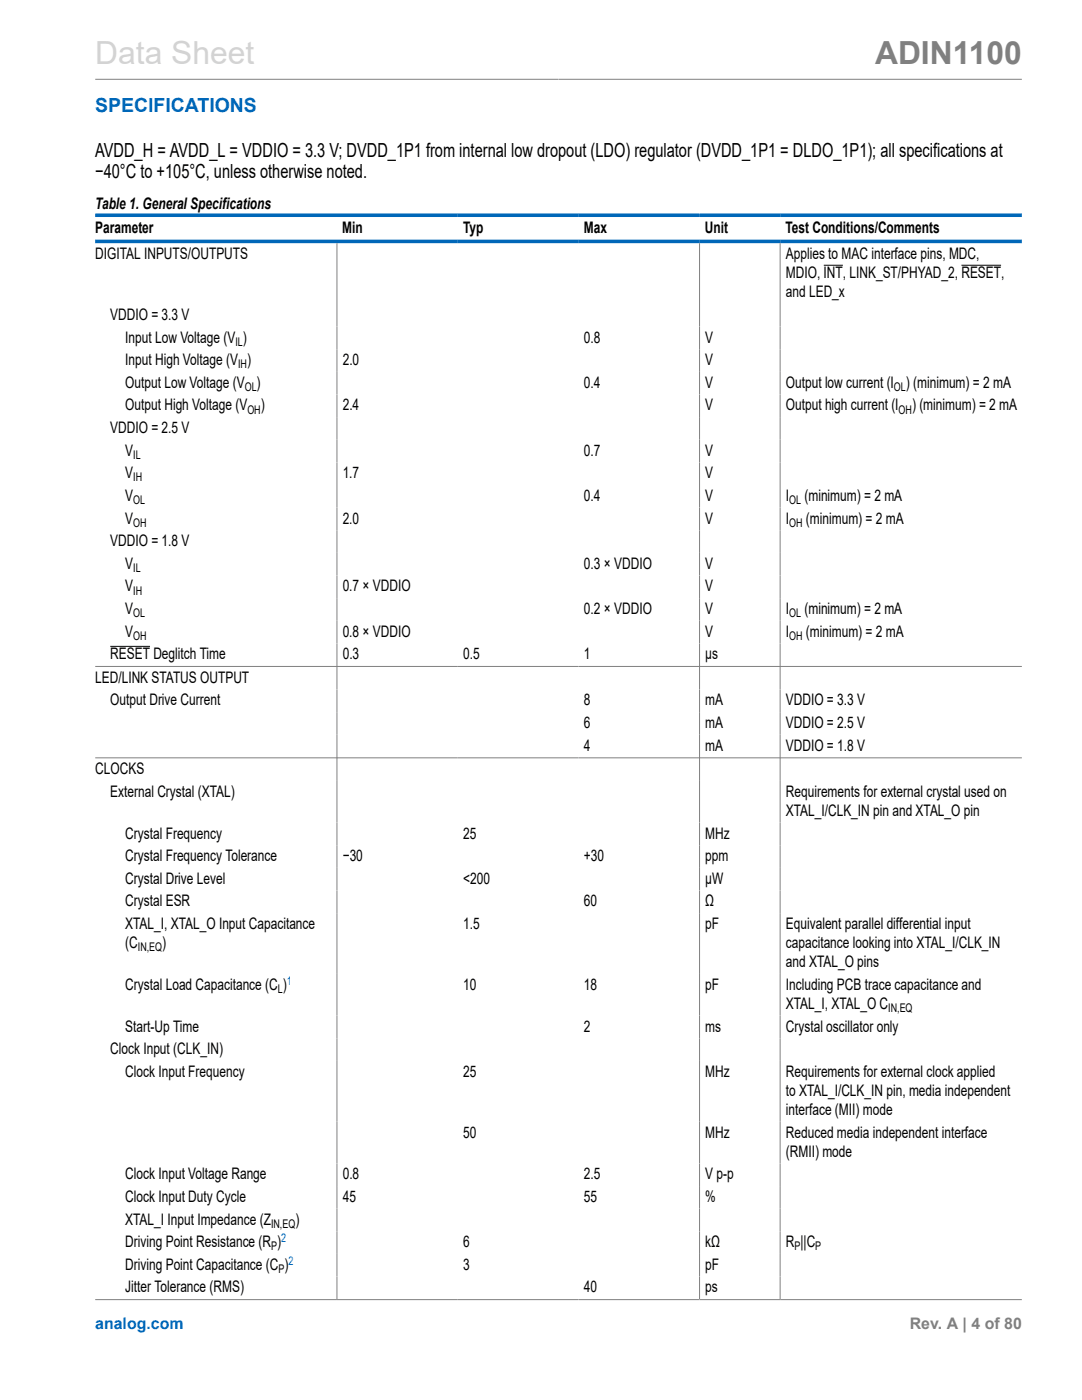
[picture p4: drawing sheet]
<svg xmlns="http://www.w3.org/2000/svg" width="216mm" height="279mm" viewBox="0 0 216 279" stroke-linecap="round" stroke-linejoin="round" font-family="sans-serif">
<defs><g id="words">
<text font-size="6.3" fill="#d3d3d3" x="19" y="12.7">Data Sheet</text>
<text font-size="6.3" fill="#808080" x="174.6" y="12.7">ADIN1100</text>
<text font-size="3.9" fill="#0067b8" x="19" y="22.3">SPECIFICATIONS</text>
<g font-size="3.9">
<text x="19" y="35.5">−40°C to +105°C, unless otherwise noted.</text>
<text x="19" y="31.2">AVDD_H = AVDD_L = VDDIO = 3.3 V; DVDD_1P1 from internal low dropout (LDO) regulator (DVDD_1P1 = DLDO_1P1); all specifications at</text>
</g>
<g font-size="3.2">
<text x="19" y="41.6">Table 1. General Specifications</text>
<text x="19" y="46.5">Parameter</text>
<text x="68.3" y="46.5">Min</text>
<text x="92.4" y="46.5">Typ</text>
<text x="116.5" y="46.5">Max</text>
<text x="140.6" y="46.5">Unit</text>
<text x="156.7" y="46.5">Test Conditions/Comments</text>
<text x="19" y="51.7">DIGITAL INPUTS/OUTPUTS</text>
<text x="156.8" y="51.7">Applies to MAC interface pins, MDC,</text>
<text x="156.8" y="55.5">MDIO, INT, LINK_ST/PHYAD_2, RESET,</text>
<text x="156.8" y="59.3">and LED_x</text>
<text x="22" y="63.8">VDDIO = 3.3 V</text>
<text x="25" y="68.4">Input Low Voltage (V )</text>
<text x="116.5" y="68.4">0.8</text>
<text x="140.7" y="68.4">V</text>
<text x="25" y="72.9">Input High Voltage (V )</text>
<text x="25" y="77.4">Output Low Voltage (V</text>
<text x="51.2" y="77.4">)</text>
<text x="68.4" y="72.9">2.0</text>
<text x="116.5" y="77.4">0.4</text>
<text x="140.7" y="77.4">V</text>
<text x="140.7" y="72.9">V</text>
<text x="156.8" y="77.4">Output low current (I</text>
<text x="180.8" y="77.4">) (minimum) = 2 mA</text>
<text x="25" y="81.9">Output High Voltage (V</text>
<text x="52" y="81.9">)</text>
<text x="68.4" y="81.9">2.4</text>
<text x="140.7" y="81.9">V</text>
<text x="156.8" y="81.9">Output high current (I</text>
<text x="182" y="81.9">) (minimum) = 2 mA</text>
<text x="22" y="86.4">VDDIO = 2.5 V</text>
<text x="25" y="95.4">V</text>
<text x="25" y="90.9">V</text>
<text x="68.4" y="95.4">1.7</text>
<text x="116.5" y="90.9">0.7</text>
<text x="140.7" y="90.9">V</text>
<text x="140.7" y="95.4">V</text>
<text x="25" y="100">V</text>
<text x="116.5" y="100">0.4</text>
<text x="140.7" y="100">V</text>
<text x="156.8" y="100">I</text>
<text x="160.5" y="100">(minimum) = 2 mA</text>
<text x="25" y="104.5">V</text>
<text x="68.4" y="104.5">2.0</text>
<text x="140.7" y="104.5">V</text>
<text x="156.8" y="104.5">I</text>
<text x="160.8" y="104.5">(minimum) = 2 mA</text>
<text x="22" y="109">VDDIO = 1.8 V</text>
<text x="25" y="113.5">V</text>
<text x="116.5" y="113.5">0.3 × VDDIO</text>
<text x="140.7" y="113.5">V</text>
<text x="25" y="118">V</text>
<text x="68.4" y="118">0.7 × VDDIO</text>
<text x="140.7" y="118">V</text>
<text x="25" y="122.5">V</text>
<text x="116.5" y="122.5">0.2 × VDDIO</text>
<text x="140.7" y="122.5">V</text>
<text x="156.8" y="122.5">I</text>
<text x="160.5" y="122.5">(minimum) = 2 mA</text>
<text x="22" y="131.6">RESET Deglitch Time</text>
<text x="25" y="127.1">V</text>
<text x="68.4" y="127.1">0.8 × VDDIO</text>
<text x="68.4" y="131.6">0.3</text>
<text x="92.4" y="131.6">0.5</text>
<text x="116.5" y="131.6">1</text>
<text x="140.7" y="127.1">V</text>
<text x="140.7" y="131.6">µs</text>
<text x="156.8" y="127.1">I</text>
<text x="160.8" y="127.1">(minimum) = 2 mA</text>
<text x="19" y="136.3">LED/LINK STATUS OUTPUT</text>
<text x="22" y="140.8">Output Drive Current</text>
<text x="116.5" y="140.8">8</text>
<text x="140.7" y="140.8">mA</text>
<text x="156.8" y="140.8">VDDIO = 3.3 V</text>
<text x="116.5" y="145.3">6</text>
<text x="116.5" y="149.8">4</text>
<text x="140.7" y="145.3">mA</text>
<text x="140.7" y="149.8">mA</text>
<text x="156.8" y="145.3">VDDIO = 2.5 V</text>
<text x="156.8" y="149.8">VDDIO = 1.8 V</text>
<text x="19" y="154.5">CLOCKS</text>
<text x="22" y="159">External Crystal (XTAL)</text>
<text x="156.8" y="159">Requirements for external crystal used on</text>
<text x="25" y="167.3">Crystal Frequency</text>
<text x="92.4" y="167.3">25</text>
<text x="140.7" y="167.3">MHz</text>
<text x="156.8" y="162.8">XTAL_I/CLK_IN pin and XTAL_O pin</text>
<text x="25" y="171.9">Crystal Frequency Tolerance</text>
<text x="68.4" y="171.9">−30</text>
<text x="116.5" y="171.9">+30</text>
<text x="140.7" y="171.9">ppm</text>
<text x="25" y="176.4">Crystal Drive Level</text>
<text x="92.4" y="176.4">&lt;200</text>
<text x="140.7" y="176.4">µW</text>
<text x="25" y="180.9">Crystal ESR</text>
<text x="25" y="185.4">XTAL_I, XTAL_O Input Capacitance</text>
<text x="92.4" y="185.4">1.5</text>
<text x="116.5" y="180.9">60</text>
<text x="140.7" y="180.9">Ω</text>
<text x="140.7" y="185.4">pF</text>
<text x="156.8" y="185.4">Equivalent parallel differential input</text>
<text x="25" y="189.2">(C</text>
<text x="32.4" y="189.2">)</text>
<text x="156.8" y="189.2">capacitance looking into XTAL_I/CLK_IN</text>
<text x="25" y="197.5">Crystal Load Capacitance (C )</text>
<text x="92.4" y="197.5">10</text>
<text x="116.5" y="197.5">18</text>
<text x="140.7" y="197.5">pF</text>
<text x="156.8" y="197.5">Including PCB trace capacitance and</text>
<text x="156.8" y="193">and XTAL_O pins</text>
<text x="156.8" y="201.4">XTAL_I, XTAL_O C</text>
<text x="25" y="205.9">Start-Up Time</text>
<text x="116.5" y="205.9">2</text>
<text x="140.7" y="205.9">ms</text>
<text x="156.8" y="205.9">Crystal oscillator only</text>
<text x="22" y="210.4">Clock Input (CLK_IN)</text>
<text x="25" y="214.9">Clock Input Frequency</text>
<text x="92.4" y="214.9">25</text>
<text x="140.7" y="214.9">MHz</text>
<text x="156.8" y="214.9">Requirements for external clock applied</text>
<text x="156.8" y="218.7">to XTAL_I/CLK_IN pin, media independent</text>
<text x="92.4" y="227">50</text>
<text x="140.7" y="227">MHz</text>
<text x="156.8" y="222.5">interface (MII) mode</text>
<text x="156.8" y="227">Reduced media independent interface</text>
<text x="156.8" y="230.8">(RMII) mode</text>
<text x="25" y="235.4">Clock Input Voltage Range</text>
<text x="25" y="239.9">Clock Input Duty Cycle</text>
<text x="68.4" y="235.4">0.8</text>
<text x="68.4" y="239.9">45</text>
<text x="116.5" y="235.4">2.5</text>
<text x="116.5" y="239.9">55</text>
<text x="140.7" y="235.4">V p-p</text>
<text x="140.7" y="239.9">%</text>
<text x="25" y="244.4">XTAL_I Input Impedance (Z</text>
<text x="58.9" y="244.4">)</text>
<text x="25" y="248.9">Driving Point Resistance (R )</text>
<text x="92.4" y="248.9">6</text>
<text x="140.7" y="248.9">kΩ</text>
<text x="156.8" y="248.9">R ||C</text>
<text x="25" y="257.9">Jitter Tolerance (RMS)</text>
<text x="25" y="253.4">Driving Point Capacitance (C )</text>
<text x="92.4" y="253.4">3</text>
<text x="116.5" y="257.9">40</text>
<text x="140.7" y="253.4">pF</text>
<text x="140.7" y="257.9">ps</text>
</g>
<text font-size="3.2" fill="#0067b8" x="19" y="265.3">analog.com</text>
<text font-size="3.2" fill="#808080" x="181.5" y="265.3">Rev. A | 4 of 80</text>
<g font-size="2.4">
<text x="47" y="69">IL</text>
<text x="47.5" y="73.5">IH</text>
<text x="48.8" y="78">OL</text>
<text x="49.4" y="82.5">OH</text>
<text x="178.4" y="78">OL</text>
<text x="179.3" y="82.5">OH</text>
<text x="26.6" y="91.6">IL</text>
<text x="26.6" y="96.1">IH</text>
<text x="26.6" y="100.6">OL</text>
<text x="157.5" y="100.6">OL</text>
<text x="26.6" y="105.1">OH</text>
<text x="157.5" y="105.1">OH</text>
<text x="26.6" y="114.1">IL</text>
<text x="26.6" y="118.7">IH</text>
<text x="26.6" y="123.2">OL</text>
<text x="157.5" y="123.2">OL</text>
<text x="26.6" y="127.7">OH</text>
<text x="157.5" y="127.7">OH</text>
<text x="27.5" y="189.9">IN,EQ</text>
<text x="55.4" y="198.2">L</text>
<text x="177.2" y="202">IN,EQ</text>
<text x="54.1" y="245">IN,EQ</text>
<text x="54.1" y="249.5">P</text>
<text x="158.5" y="249.5">P</text>
<text x="162.7" y="249.5">P</text>
<text x="55.6" y="254.1">P</text>
</g>
<g font-size="2.4" fill="#0067b8">
<text x="57.2" y="196.5">1</text>
<text x="56.1" y="247.8">2</text>
<text x="57.6" y="252.4">2</text>
</g>
</g></defs>
<path d="M19 15.8h184.9M67.2 48.5v210.8M139.6 48.5v210.8M155.7 48.5v210.8M19 133h184.9M19 151.2h184.9M19 259.4h184.9" fill="none" stroke="#808080" stroke-width=".2"/>
<path d="M164.4 52.9h3.8M191.8 52.9h8M22 129h7.9" fill="none" stroke="#000" stroke-width=".2"/>
<path d="M19 43h184.9M19 48.2h184.9" fill="none" stroke="#0067b8" stroke-width=".71"/>
<use href="#words"/>
</svg>
